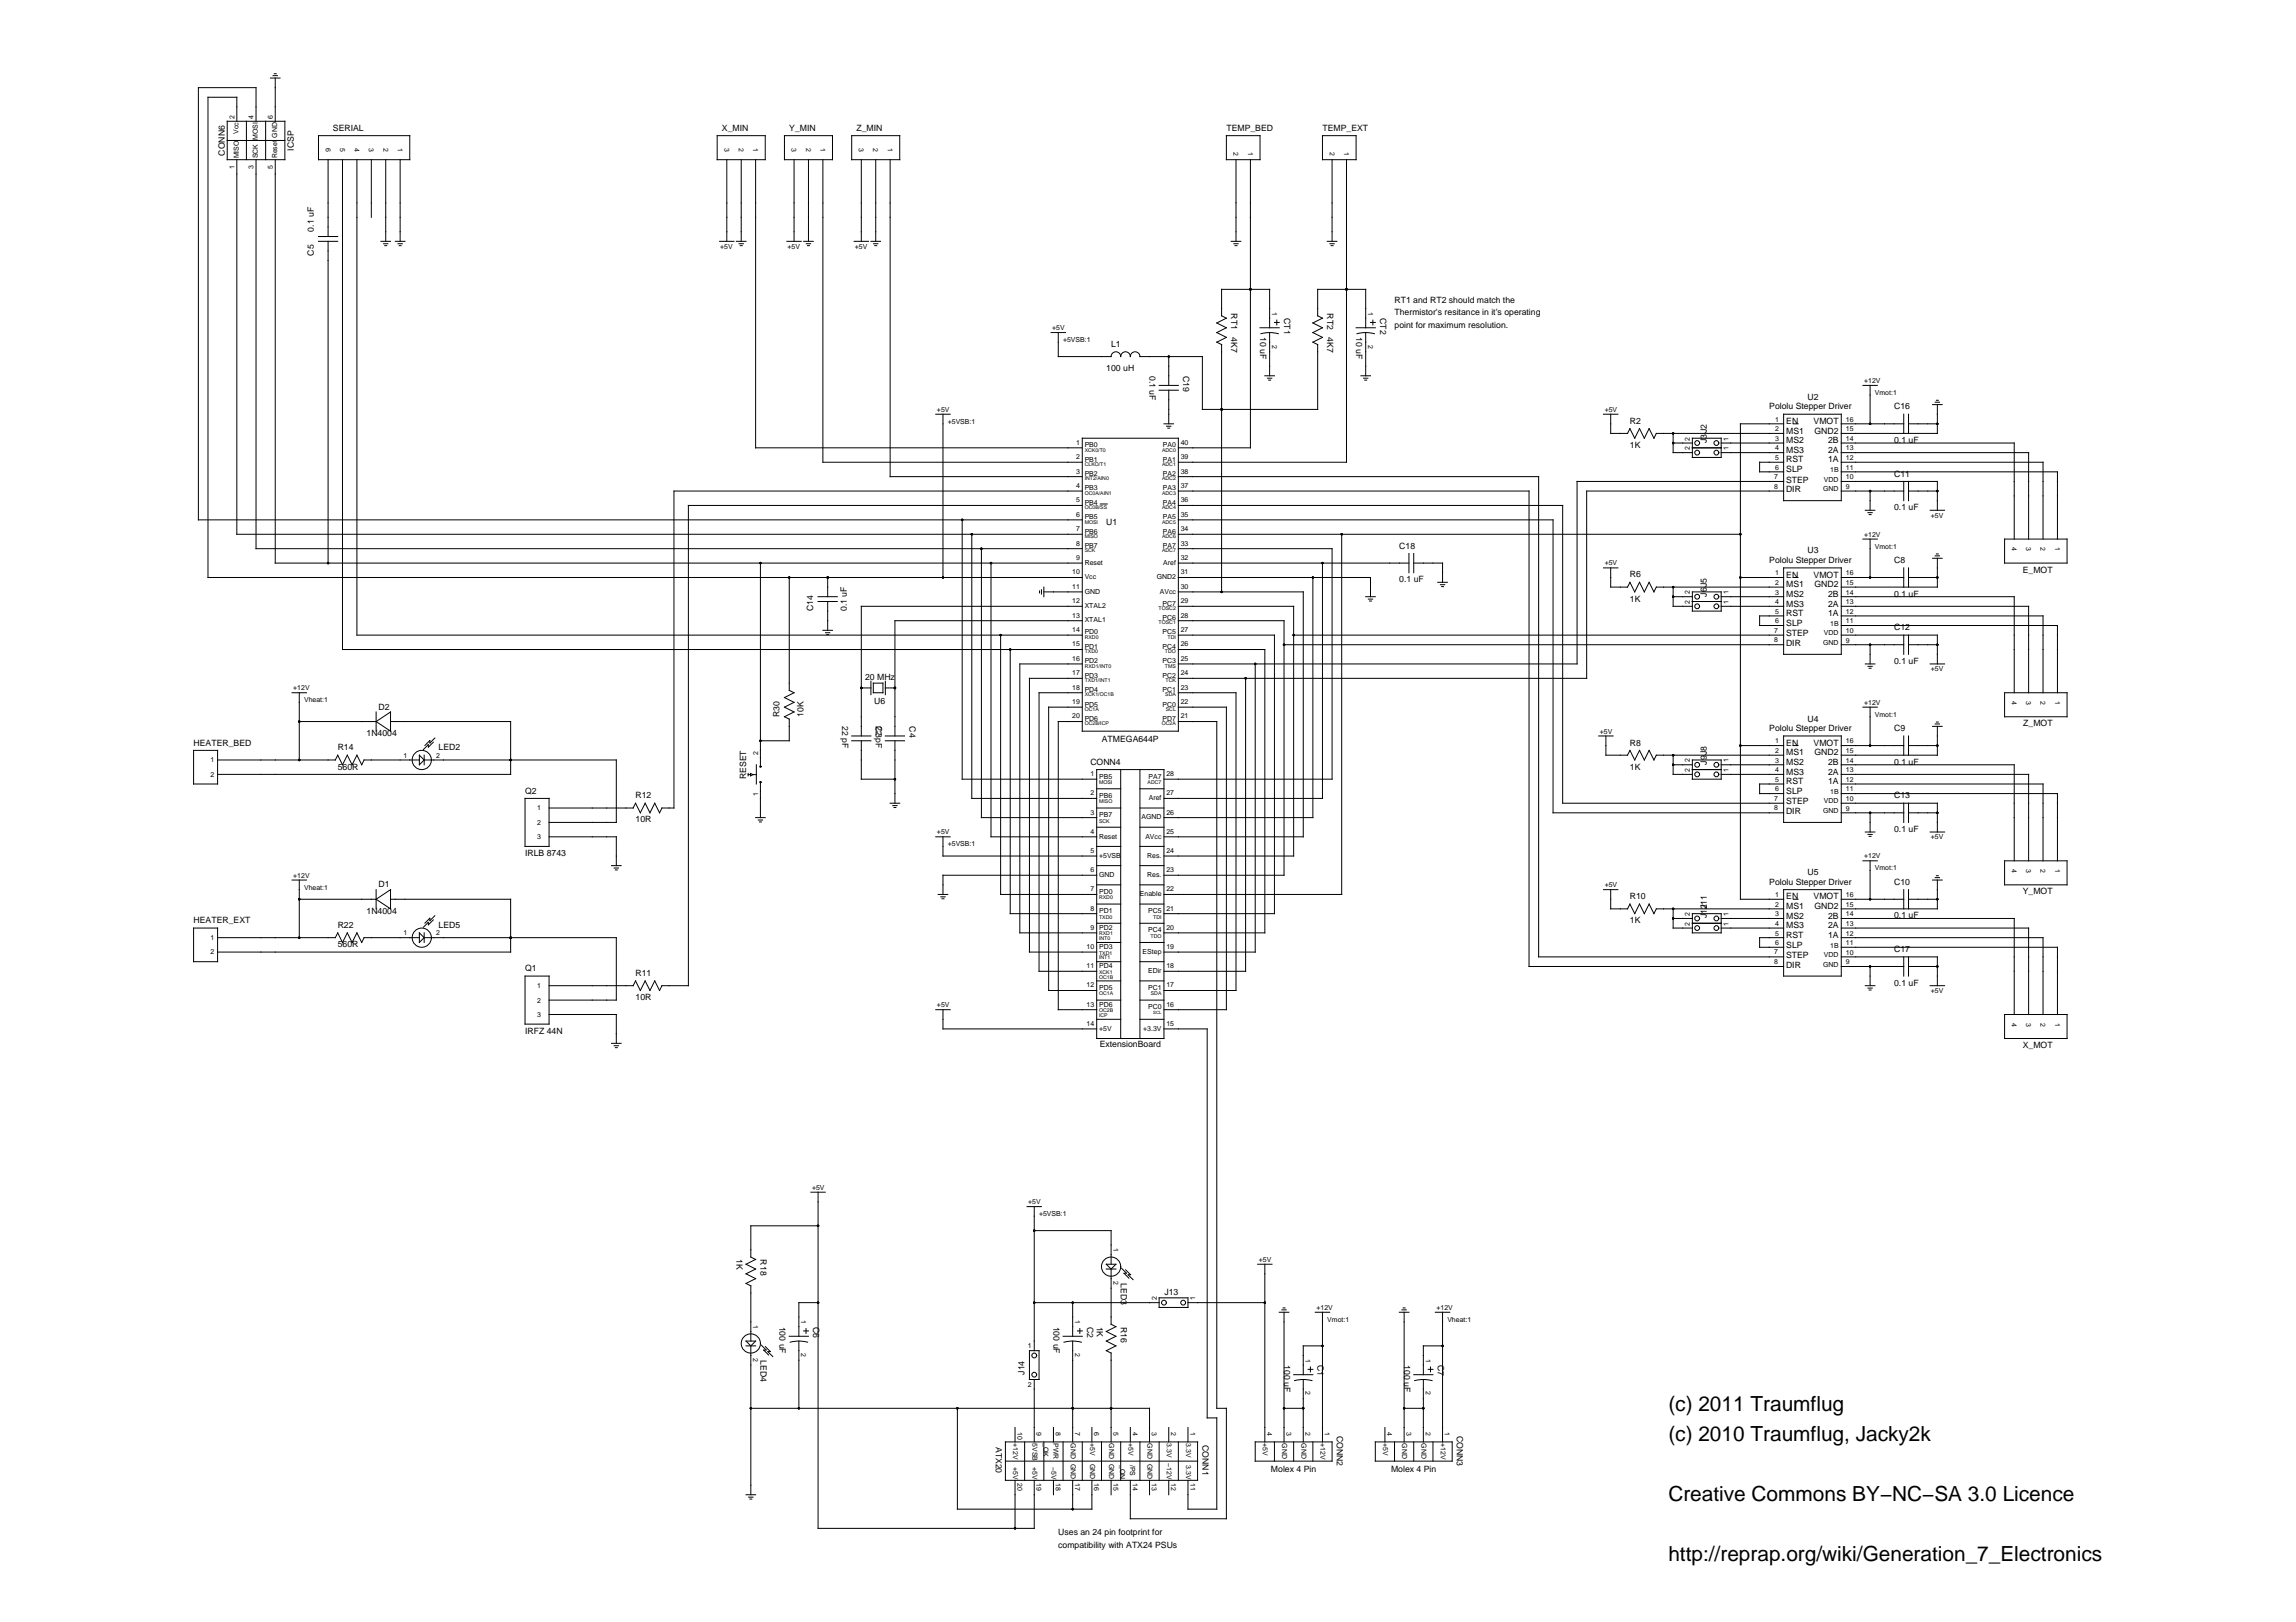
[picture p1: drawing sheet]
<svg xmlns="http://www.w3.org/2000/svg" width="297mm" height="210mm" viewBox="0 0 297 210" stroke-linecap="round" stroke-linejoin="round" font-family="sans-serif">
<defs><g id="words">
<g font-size="2.7">
<text x="215.8" y="182.6">(c) 2011 Traumflug</text>
<text x="215.8" y="186.4">(c) 2010 Traumflug, Jacky2k</text>
<text x="215.8" y="194.2">Creative Commons BY−NC−SA 3.0 Licence</text>
<text x="215.8" y="202">http://reprap.org/wiki/Generation_7_Electronics</text>
</g>
<g font-size="1.1">
<text x="43.1" y="16.9">SERIAL</text>
<text x="93.4" y="16.9">X_MIN</text>
<text x="102.1" y="16.9">Y_MIN</text>
<text x="110.8" y="16.9">Z_MIN</text>
<text x="158.7" y="16.9">TEMP_BED</text>
<text x="171.1" y="16.9">TEMP_EXT</text>
<text x="29.1" y="20.1" transform="rotate(-90 29.1 20.1)">CONN6</text>
<text x="38" y="19.5" transform="rotate(-90 38 19.5)">ICSP</text>
<text x="40.6" y="30" transform="rotate(-90 40.6 30)">0.1 uF</text>
<text x="40.6" y="33.1" transform="rotate(-90 40.6 33.1)">C5</text>
<text x="159.3" y="40.6" transform="rotate(90 159.3 40.6)">RT1</text>
<text x="166.1" y="41.2" transform="rotate(90 166.1 41.2)">CT1</text>
<text x="171.7" y="40.6" transform="rotate(90 171.7 40.6)">RT2</text>
<text x="178.5" y="41.2" transform="rotate(90 178.5 41.2)">CT2</text>
<text x="180.4" y="39.2">RT1 and RT2 should match the</text>
<text x="180.4" y="40.8">Thermistor’s resitance in it’s operating</text>
<text x="143.7" y="44.9">L1</text>
<text x="159.3" y="43.7" transform="rotate(90 159.3 43.7)">4K7</text>
<text x="163" y="43.7" transform="rotate(90 163 43.7)">10 uF</text>
<text x="171.7" y="43.7" transform="rotate(90 171.7 43.7)">4K7</text>
<text x="175.4" y="43.7" transform="rotate(90 175.4 43.7)">10 uF</text>
<text x="180.4" y="42.4">point for maximum resolution.</text>
<text x="143.1" y="48">100 uH</text>
<text x="148.7" y="48.6" transform="rotate(90 148.7 48.6)">0.1 uF</text>
<text x="153.1" y="48.6" transform="rotate(90 153.1 48.6)">C19</text>
<text x="228.9" y="53">Pololu Stepper Driver</text>
<text x="233.9" y="51.7">U2</text>
<text x="245" y="53">C16</text>
<text x="210.9" y="54.8">R2</text>
<text x="210.9" y="58">1K</text>
<text x="220.8" y="57.3" transform="rotate(-90 220.8 57.3)">J3</text>
<text x="220.8" y="56.1" transform="rotate(-90 220.8 56.1)">J2</text>
<text x="231.1" y="54.9">EN</text>
<text x="231.1" y="56.1">MS1</text>
<text x="231.1" y="57.4">MS2</text>
<text x="231.1" y="58.6">MS3</text>
<text x="231.1" y="59.8">RST</text>
<text x="234.6" y="54.9">VMOT</text>
<text x="234.8" y="56.1">GND2</text>
<text x="236.5" y="59.8">1A</text>
<text x="236.5" y="58.6">2A</text>
<text x="236.5" y="57.4">2B</text>
<text x="245" y="57.3">0.1 uF</text>
<text x="231.1" y="62.5">STEP</text>
<text x="231.1" y="63.7">DIR</text>
<text x="231.1" y="61.1">SLP</text>
<text x="245" y="61.7">C11</text>
<text x="143.1" y="67.9">U1</text>
<text x="181" y="71">C18</text>
<text x="233.9" y="71.6">U3</text>
<text x="245" y="66">0.1 uF</text>
<text x="181" y="75.4">0.1 uF</text>
<text x="210.9" y="74.7">R6</text>
<text x="210.9" y="77.8">1K</text>
<text x="220.8" y="77.2" transform="rotate(-90 220.8 77.2)">J6J5</text>
<text x="228.9" y="72.9">Pololu Stepper Driver</text>
<text x="231.1" y="74.8">EN</text>
<text x="231.1" y="76">MS1</text>
<text x="231.1" y="77.3">MS2</text>
<text x="234.6" y="74.8">VMOT</text>
<text x="234.8" y="76">GND2</text>
<text x="236.5" y="77.3">2B</text>
<text x="245" y="72.9">C8</text>
<text x="245" y="77.2">0.1 uF</text>
<text x="261.7" y="74.1">E_MOT</text>
<text x="105.2" y="79.1" transform="rotate(-90 105.2 79.1)">C14</text>
<text x="109.6" y="79.1" transform="rotate(-90 109.6 79.1)">0.1 uF</text>
<text x="231.1" y="82.3">STEP</text>
<text x="231.1" y="83.6">DIR</text>
<text x="231.1" y="78.5">MS3</text>
<text x="231.1" y="79.7">RST</text>
<text x="231.1" y="81">SLP</text>
<text x="236.5" y="79.7">1A</text>
<text x="236.5" y="78.5">2A</text>
<text x="245" y="81.6">C12</text>
<text x="111.9" y="88">20 MHz</text>
<text x="245" y="85.9">0.1 uF</text>
<text x="47.4" y="95.2">1N4004</text>
<text x="49" y="91.8">D2</text>
<text x="100.9" y="92.8" transform="rotate(-90 100.9 92.8)">R30</text>
<text x="104" y="92.8" transform="rotate(-90 104 92.8)">10K</text>
<text x="108.9" y="94" transform="rotate(90 108.9 94)">22 pF</text>
<text x="113.1" y="91.1">U6</text>
<text x="113.3" y="94" transform="rotate(90 113.3 94)">22 pF</text>
<text x="113.3" y="94" transform="rotate(90 113.3 94)">C3</text>
<text x="117.6" y="94" transform="rotate(90 117.6 94)">C4</text>
<text x="228.9" y="94.6">Pololu Stepper Driver</text>
<text x="233.9" y="93.4">U4</text>
<text x="245" y="94.6">C9</text>
<text x="261.8" y="94">Z_MOT</text>
<text x="25" y="96.5">HEATER_BED</text>
<text x="43.7" y="97.1">R14</text>
<text x="43.7" y="99.6">560R</text>
<text x="56.7" y="97.1">LED2</text>
<text x="96.5" y="100.8" transform="rotate(-90 96.5 100.8)">RESET</text>
<text x="141.1" y="99">CONN4</text>
<text x="142.6" y="96.1">ATMEGA644P</text>
<text x="210.9" y="96.5">R8</text>
<text x="210.9" y="99.6">1K</text>
<text x="220.8" y="99" transform="rotate(-90 220.8 99)">J9</text>
<text x="220.8" y="97.7" transform="rotate(-90 220.8 97.7)">J8</text>
<text x="231.1" y="96.5">EN</text>
<text x="231.1" y="97.8">MS1</text>
<text x="231.1" y="99">MS2</text>
<text x="231.1" y="100.2">MS3</text>
<text x="231.1" y="101.5">RST</text>
<text x="234.6" y="96.5">VMOT</text>
<text x="234.8" y="97.8">GND2</text>
<text x="236.5" y="101.5">1A</text>
<text x="236.5" y="100.2">2A</text>
<text x="236.5" y="99">2B</text>
<text x="245" y="99">0.1 uF</text>
<text x="67.9" y="102.7">Q2</text>
<text x="82.2" y="103.3">R12</text>
<text x="82.2" y="106.4">10R</text>
<text x="231.1" y="104.1">STEP</text>
<text x="231.1" y="105.3">DIR</text>
<text x="231.1" y="102.7">SLP</text>
<text x="245" y="103.3">C13</text>
<text x="245" y="107.7">0.1 uF</text>
<text x="67.9" y="110.8">IRLB 8743</text>
<text x="233.9" y="113.3">U5</text>
<text x="25" y="119.5">HEATER_EXT</text>
<text x="47.4" y="118.2">1N4004</text>
<text x="49" y="114.8">D1</text>
<text x="210.9" y="116.4">R10</text>
<text x="210.9" y="119.5">1K</text>
<text x="220.8" y="118.9" transform="rotate(-90 220.8 118.9)">J12</text>
<text x="220.8" y="117.6" transform="rotate(-90 220.8 117.6)">J11</text>
<text x="228.9" y="114.5">Pololu Stepper Driver</text>
<text x="231.1" y="116.4">EN</text>
<text x="231.1" y="117.6">MS1</text>
<text x="231.1" y="118.9">MS2</text>
<text x="234.6" y="116.4">VMOT</text>
<text x="234.8" y="117.6">GND2</text>
<text x="236.5" y="118.9">2B</text>
<text x="245" y="114.5">C10</text>
<text x="245" y="118.9">0.1 uF</text>
<text x="261.7" y="115.8">Y_MOT</text>
<text x="43.7" y="120.1">R22</text>
<text x="43.7" y="122.6">560R</text>
<text x="56.7" y="120.1">LED5</text>
<text x="67.9" y="125.7">Q1</text>
<text x="231.1" y="124">STEP</text>
<text x="231.1" y="125.2">DIR</text>
<text x="231.1" y="120.1">MS3</text>
<text x="231.1" y="121.4">RST</text>
<text x="231.1" y="122.6">SLP</text>
<text x="236.5" y="121.4">1A</text>
<text x="236.5" y="120.1">2A</text>
<text x="245" y="123.2">C17</text>
<text x="82.2" y="126.3">R11</text>
<text x="82.2" y="129.4">10R</text>
<text x="245" y="127.6">0.1 uF</text>
<text x="67.9" y="133.8">IRFZ 44N</text>
<text x="142.3" y="135.5">ExtensionBoard</text>
<text x="261.7" y="135.6">X_MOT</text>
<text x="95.3" y="163" transform="rotate(90 95.3 163)">1K</text>
<text x="98.4" y="163" transform="rotate(90 98.4 163)">R18</text>
<text x="145" y="166.1" transform="rotate(90 145 166.1)">LED3</text>
<text x="150.6" y="167.5">J13</text>
<text x="100.9" y="171.7" transform="rotate(90 100.9 171.7)">100 uF</text>
<text x="105.2" y="171.7" transform="rotate(90 105.2 171.7)">C6</text>
<text x="136.3" y="171.7" transform="rotate(90 136.3 171.7)">100 uF</text>
<text x="140.6" y="171.7" transform="rotate(90 140.6 171.7)">C2</text>
<text x="141.9" y="171.7" transform="rotate(90 141.9 171.7)">1K</text>
<text x="145" y="171.7" transform="rotate(90 145 171.7)">R16</text>
<text x="98.4" y="176" transform="rotate(90 98.4 176)">LED4</text>
<text x="132.6" y="177.9" transform="rotate(-90 132.6 177.9)">J14</text>
<text x="166.1" y="176.7" transform="rotate(90 166.1 176.7)">100 uF</text>
<text x="170.5" y="176.7" transform="rotate(90 170.5 176.7)">C1</text>
<text x="181.7" y="176.7" transform="rotate(90 181.7 176.7)">100 uF</text>
<text x="186" y="176.7" transform="rotate(90 186 176.7)">C7</text>
<text x="173" y="185.8" transform="rotate(90 173 185.8)">CONN2</text>
<text x="188.5" y="185.8" transform="rotate(90 188.5 185.8)">CONN3</text>
<text x="128.8" y="187.2" transform="rotate(90 128.8 187.2)">ATX20</text>
<text x="155.6" y="187" transform="rotate(90 155.6 187)">CONN1</text>
<text x="164.4" y="190.5">Molex 4 Pin</text>
<text x="180" y="190.5">Molex 4 Pin</text>
<text x="136.9" y="198.7">Uses an 24 pin footprint for</text>
<text x="136.9" y="200.3">compatibility with ATX24 PSUs</text>
</g>
<g font-size=".9">
<text x="30.3" y="15.4" transform="rotate(-90 30.3 15.4)">2</text>
<text x="30.9" y="17.3" transform="rotate(-90 30.9 17.3)">Vcc</text>
<text x="32.8" y="15.4" transform="rotate(-90 32.8 15.4)">4</text>
<text x="35.3" y="15.4" transform="rotate(-90 35.3 15.4)">6</text>
<text x="35.9" y="17.8" transform="rotate(-90 35.9 17.8)">GND</text>
<text x="30.3" y="21.9" transform="rotate(-90 30.3 21.9)">1</text>
<text x="30.9" y="20.5" transform="rotate(-90 30.9 20.5)">MISO</text>
<text x="32.8" y="21.9" transform="rotate(-90 32.8 21.9)">3</text>
<text x="33.4" y="20.5" transform="rotate(-90 33.4 20.5)">SCK</text>
<text x="33.4" y="18.1" transform="rotate(-90 33.4 18.1)">MOSI</text>
<text x="35.3" y="21.9" transform="rotate(-90 35.3 21.9)">5</text>
<text x="35.8" y="20.5" transform="rotate(-90 35.8 20.5)">Reset</text>
<text x="42.1" y="19.1" transform="rotate(90 42.1 19.1)">6</text>
<text x="44" y="19.1" transform="rotate(90 44 19.1)">5</text>
<text x="45.9" y="19.1" transform="rotate(90 45.9 19.1)">4</text>
<text x="47.7" y="19.1" transform="rotate(90 47.7 19.1)">3</text>
<text x="49.6" y="19.1" transform="rotate(90 49.6 19.1)">2</text>
<text x="51.5" y="19.1" transform="rotate(90 51.5 19.1)">1</text>
<text x="93.7" y="19.1" transform="rotate(90 93.7 19.1)">3</text>
<text x="95.6" y="19.1" transform="rotate(90 95.6 19.1)">2</text>
<text x="97.4" y="19.1" transform="rotate(90 97.4 19.1)">1</text>
<text x="102.4" y="19.1" transform="rotate(90 102.4 19.1)">3</text>
<text x="104.3" y="19.1" transform="rotate(90 104.3 19.1)">2</text>
<text x="106.1" y="19.1" transform="rotate(90 106.1 19.1)">1</text>
<text x="111.1" y="19.1" transform="rotate(90 111.1 19.1)">3</text>
<text x="113" y="19.1" transform="rotate(90 113 19.1)">2</text>
<text x="114.8" y="19.1" transform="rotate(90 114.8 19.1)">1</text>
<text x="159.6" y="19.7" transform="rotate(90 159.6 19.7)">2</text>
<text x="161.5" y="19.7" transform="rotate(90 161.5 19.7)">1</text>
<text x="172" y="19.7" transform="rotate(90 172 19.7)">2</text>
<text x="173.9" y="19.7" transform="rotate(90 173.9 19.7)">1</text>
<text x="93.2" y="32.2">+5V</text>
<text x="101.9" y="32.2">+5V</text>
<text x="110.6" y="32.2">+5V</text>
<text x="164.6" y="40.4" transform="rotate(90 164.6 40.4)">1</text>
<text x="177" y="40.4" transform="rotate(90 177 40.4)">1</text>
<text x="136.1" y="42.7">+5V</text>
<text x="137.5" y="44.3">+5VSB:1</text>
<text x="164.6" y="44.6" transform="rotate(90 164.6 44.6)">2</text>
<text x="177" y="44.6" transform="rotate(90 177 44.6)">2</text>
<text x="121.2" y="53.3">+5V</text>
<text x="207.6" y="53.3">+5V</text>
<text x="241.2" y="49.6">+12V</text>
<text x="242.6" y="51.1">Vmot:1</text>
<text x="122.6" y="54.8">+5VSB:1</text>
<text x="139.2" y="57.6">1</text>
<text x="139.2" y="59.4">2</text>
<text x="140.3" y="57.9">PB0</text>
<text x="140.3" y="59.7">PB1</text>
<text x="150.4" y="57.9">PA0</text>
<text x="150.4" y="59.7">PA1</text>
<text x="152.8" y="57.6">40</text>
<text x="152.8" y="59.4">39</text>
<text x="218.6" y="58.3" transform="rotate(-90 218.6 58.3)">2</text>
<text x="218.6" y="57" transform="rotate(-90 218.6 57)">2</text>
<text x="223.6" y="58.3" transform="rotate(-90 223.6 58.3)">1</text>
<text x="223.6" y="57" transform="rotate(-90 223.6 57)">1</text>
<text x="229.7" y="54.6">1</text>
<text x="229.7" y="55.8">2</text>
<text x="229.7" y="57.1">3</text>
<text x="229.7" y="58.3">4</text>
<text x="229.7" y="59.5">5</text>
<text x="238.8" y="55.8">15</text>
<text x="238.8" y="59.5">12</text>
<text x="238.8" y="58.3">13</text>
<text x="238.8" y="57.1">14</text>
<text x="238.8" y="54.6">16</text>
<text x="139.2" y="61.3">3</text>
<text x="139.2" y="63.1">4</text>
<text x="139.2" y="65">5</text>
<text x="140.3" y="61.6">PB2</text>
<text x="140.3" y="63.5">PB3</text>
<text x="140.3" y="65.3">PB4</text>
<text x="150.4" y="65.3">PA4</text>
<text x="150.4" y="63.5">PA3</text>
<text x="150.4" y="61.6">PA2</text>
<text x="152.8" y="65">36</text>
<text x="152.8" y="63.1">37</text>
<text x="152.8" y="61.3">38</text>
<text x="229.5" y="62">7</text>
<text x="229.5" y="63.2">8</text>
<text x="229.7" y="60.8">6</text>
<text x="235.9" y="63.6">GND</text>
<text x="236" y="62.3">VDD</text>
<text x="236.8" y="61.1">1B</text>
<text x="238.8" y="63.3">9</text>
<text x="238.8" y="60.8">11</text>
<text x="238.8" y="62">10</text>
<text x="139.2" y="68.7">7</text>
<text x="139.2" y="66.9">6</text>
<text x="139.2" y="70.6">8</text>
<text x="140.3" y="69.1">PB6</text>
<text x="140.3" y="67.2">PB5</text>
<text x="140.3" y="70.9">PB7</text>
<text x="150.4" y="70.9">PA7</text>
<text x="150.4" y="69.1">PA6</text>
<text x="150.4" y="67.2">PA5</text>
<text x="152.8" y="70.6">33</text>
<text x="152.8" y="68.7">34</text>
<text x="152.8" y="66.9">35</text>
<text x="241.2" y="69.5">+12V</text>
<text x="242.6" y="71">Vmot:1</text>
<text x="249.8" y="67">+5V</text>
<text x="260.3" y="70.8" transform="rotate(90 260.3 70.8)">4</text>
<text x="262.1" y="70.8" transform="rotate(90 262.1 70.8)">3</text>
<text x="264" y="70.8" transform="rotate(90 264 70.8)">2</text>
<text x="265.9" y="70.8" transform="rotate(90 265.9 70.8)">1</text>
<text x="138.7" y="74.3">10</text>
<text x="138.7" y="76.2">11</text>
<text x="139.2" y="72.5">9</text>
<text x="140.3" y="73.1">Reset</text>
<text x="140.3" y="75">Vcc</text>
<text x="140.3" y="76.8">GND</text>
<text x="149.6" y="75">GND2</text>
<text x="150" y="76.8">AVcc</text>
<text x="150.5" y="73.1">Aref</text>
<text x="152.8" y="76.2">30</text>
<text x="152.8" y="74.3">31</text>
<text x="152.8" y="72.5">32</text>
<text x="207.6" y="73.2">+5V</text>
<text x="218.6" y="76.9" transform="rotate(-90 218.6 76.9)">2</text>
<text x="223.6" y="76.9" transform="rotate(-90 223.6 76.9)">1</text>
<text x="229.7" y="74.5">1</text>
<text x="229.7" y="75.7">2</text>
<text x="229.7" y="76.9">3</text>
<text x="238.8" y="75.7">15</text>
<text x="238.8" y="76.9">14</text>
<text x="238.8" y="74.5">16</text>
<text x="138.7" y="78.1">12</text>
<text x="138.7" y="79.9">13</text>
<text x="138.7" y="81.8">14</text>
<text x="138.7" y="83.7">15</text>
<text x="140.3" y="78.7">XTAL2</text>
<text x="140.3" y="80.6">XTAL1</text>
<text x="140.3" y="82.1">PD0</text>
<text x="140.3" y="84">PD1</text>
<text x="150.4" y="78.4">PC7</text>
<text x="150.4" y="84">PC4</text>
<text x="150.4" y="82.1">PC5</text>
<text x="150.4" y="80.2">PC6</text>
<text x="152.8" y="78.1">29</text>
<text x="152.8" y="83.7">26</text>
<text x="152.8" y="81.8">27</text>
<text x="152.8" y="79.9">28</text>
<text x="218.6" y="78.2" transform="rotate(-90 218.6 78.2)">2</text>
<text x="223.6" y="78.2" transform="rotate(-90 223.6 78.2)">1</text>
<text x="229.5" y="81.9">7</text>
<text x="229.5" y="83.1">8</text>
<text x="229.7" y="78.2">4</text>
<text x="229.7" y="79.4">5</text>
<text x="229.7" y="80.7">6</text>
<text x="235.9" y="83.5">GND</text>
<text x="236" y="82.2">VDD</text>
<text x="236.8" y="81">1B</text>
<text x="238.8" y="83.2">9</text>
<text x="238.8" y="80.7">11</text>
<text x="238.8" y="79.4">12</text>
<text x="238.8" y="78.2">13</text>
<text x="238.8" y="81.9">10</text>
<text x="37.9" y="89.3">+12V</text>
<text x="138.7" y="89.2">18</text>
<text x="138.7" y="85.5">16</text>
<text x="138.7" y="87.4">17</text>
<text x="140.3" y="89.6">PD4</text>
<text x="140.3" y="85.8">PD2</text>
<text x="140.3" y="87.7">PD3</text>
<text x="150.4" y="89.6">PC1</text>
<text x="150.4" y="85.8">PC3</text>
<text x="150.4" y="87.7">PC2</text>
<text x="152.8" y="89.2">23</text>
<text x="152.8" y="85.5">25</text>
<text x="152.8" y="87.4">24</text>
<text x="249.8" y="86.9">+5V</text>
<text x="39.3" y="90.9">Vheat:1</text>
<text x="138.7" y="91.1">19</text>
<text x="138.7" y="93">20</text>
<text x="140.3" y="91.4">PD5</text>
<text x="140.3" y="93.3">PD6</text>
<text x="150.4" y="93.3">PD7</text>
<text x="150.4" y="91.4">PC0</text>
<text x="152.8" y="93">21</text>
<text x="152.8" y="91.1">22</text>
<text x="207" y="94.9">+5V</text>
<text x="241.2" y="91.2">+12V</text>
<text x="242.6" y="92.8">Vmot:1</text>
<text x="260.3" y="90.7" transform="rotate(90 260.3 90.7)">4</text>
<text x="262.1" y="90.7" transform="rotate(90 262.1 90.7)">3</text>
<text x="264" y="90.7" transform="rotate(90 264 90.7)">2</text>
<text x="265.9" y="90.7" transform="rotate(90 265.9 90.7)">1</text>
<text x="27.2" y="100.5">2</text>
<text x="27.2" y="98.7">1</text>
<text x="52.2" y="98">1</text>
<text x="56.4" y="98">2</text>
<text x="98.1" y="97.7" transform="rotate(-90 98.1 97.7)">2</text>
<text x="141.1" y="100.4">1</text>
<text x="142.2" y="100.8">PB5</text>
<text x="148.6" y="100.8">PA7</text>
<text x="150.9" y="100.4">28</text>
<text x="218.6" y="99.9" transform="rotate(-90 218.6 99.9)">2</text>
<text x="218.6" y="98.7" transform="rotate(-90 218.6 98.7)">2</text>
<text x="223.6" y="99.9" transform="rotate(-90 223.6 99.9)">1</text>
<text x="223.6" y="98.7" transform="rotate(-90 223.6 98.7)">1</text>
<text x="229.7" y="96.2">1</text>
<text x="229.7" y="97.4">2</text>
<text x="229.7" y="98.7">3</text>
<text x="229.7" y="99.9">4</text>
<text x="229.7" y="101.2">5</text>
<text x="238.8" y="97.4">15</text>
<text x="238.8" y="101.2">12</text>
<text x="238.8" y="99.9">13</text>
<text x="238.8" y="98.7">14</text>
<text x="238.8" y="96.2">16</text>
<text x="69.5" y="106.7">2</text>
<text x="69.5" y="104.9">1</text>
<text x="98.1" y="103" transform="rotate(-90 98.1 103)">1</text>
<text x="121.2" y="108">+5V</text>
<text x="141.1" y="102.9">2</text>
<text x="141.1" y="105.4">3</text>
<text x="141.1" y="107.9">4</text>
<text x="142.2" y="103.2">PB6</text>
<text x="142.2" y="105.7">PB7</text>
<text x="147.7" y="106">AGND</text>
<text x="148.6" y="103.5">Aref</text>
<text x="150.9" y="107.9">25</text>
<text x="150.9" y="102.9">27</text>
<text x="150.9" y="105.4">26</text>
<text x="229.5" y="103.6">7</text>
<text x="229.5" y="104.9">8</text>
<text x="229.7" y="102.4">6</text>
<text x="235.9" y="105.2">GND</text>
<text x="236" y="104">VDD</text>
<text x="236.8" y="102.7">1B</text>
<text x="238.8" y="104.9">9</text>
<text x="238.8" y="102.4">11</text>
<text x="238.8" y="103.7">10</text>
<text x="37.9" y="113.6">+12V</text>
<text x="69.5" y="108.6">3</text>
<text x="122.6" y="109.5">+5VSB:1</text>
<text x="141.1" y="110.4">5</text>
<text x="141.1" y="112.9">6</text>
<text x="142.2" y="108.5">Reset</text>
<text x="142.2" y="111">+5VSB</text>
<text x="142.2" y="113.5">GND</text>
<text x="148.2" y="108.5">AVcc</text>
<text x="148.4" y="113.5">Res.</text>
<text x="148.4" y="111">Res.</text>
<text x="150.9" y="112.9">23</text>
<text x="150.9" y="110.4">24</text>
<text x="241.2" y="111.1">+12V</text>
<text x="242.6" y="112.6">Vmot:1</text>
<text x="249.8" y="108.6">+5V</text>
<text x="260.3" y="112.5" transform="rotate(90 260.3 112.5)">4</text>
<text x="262.1" y="112.5" transform="rotate(90 262.1 112.5)">3</text>
<text x="264" y="112.5" transform="rotate(90 264 112.5)">2</text>
<text x="265.9" y="112.5" transform="rotate(90 265.9 112.5)">1</text>
<text x="39.3" y="115.1">Vheat:1</text>
<text x="141.1" y="115.3">7</text>
<text x="141.1" y="117.8">8</text>
<text x="142.2" y="115.7">PD0</text>
<text x="142.2" y="118.2">PD1</text>
<text x="147.5" y="116">Enable</text>
<text x="148.5" y="118.2">PC5</text>
<text x="150.9" y="117.8">21</text>
<text x="150.9" y="115.3">22</text>
<text x="207.6" y="114.8">+5V</text>
<text x="218.6" y="119.8" transform="rotate(-90 218.6 119.8)">2</text>
<text x="218.6" y="118.5" transform="rotate(-90 218.6 118.5)">2</text>
<text x="223.6" y="119.8" transform="rotate(-90 223.6 119.8)">1</text>
<text x="223.6" y="118.5" transform="rotate(-90 223.6 118.5)">1</text>
<text x="229.7" y="116.1">1</text>
<text x="229.7" y="117.3">2</text>
<text x="229.7" y="118.6">3</text>
<text x="229.7" y="119.8">4</text>
<text x="238.8" y="117.3">15</text>
<text x="238.8" y="119.8">13</text>
<text x="238.8" y="118.6">14</text>
<text x="238.8" y="116.1">16</text>
<text x="27.2" y="123.5">2</text>
<text x="27.2" y="121.7">1</text>
<text x="52.2" y="121">1</text>
<text x="56.4" y="121">2</text>
<text x="140.6" y="122.8">10</text>
<text x="140.6" y="125.3">11</text>
<text x="141.1" y="120.3">9</text>
<text x="142.2" y="120.3">PD2</text>
<text x="142.2" y="122.8">PD3</text>
<text x="142.2" y="125.3">PD4</text>
<text x="147.8" y="123.4">EStep</text>
<text x="148.5" y="120.6">PC4</text>
<text x="148.5" y="125.9">EDir</text>
<text x="150.9" y="125.3">18</text>
<text x="150.9" y="120.3">20</text>
<text x="150.9" y="122.8">19</text>
<text x="229.5" y="123.5">7</text>
<text x="229.5" y="124.8">8</text>
<text x="229.7" y="121.1">5</text>
<text x="229.7" y="122.3">6</text>
<text x="235.9" y="125.1">GND</text>
<text x="236" y="123.9">VDD</text>
<text x="236.8" y="122.6">1B</text>
<text x="238.8" y="124.8">9</text>
<text x="238.8" y="122.3">11</text>
<text x="238.8" y="121.1">12</text>
<text x="238.8" y="123.6">10</text>
<text x="69.5" y="129.7">2</text>
<text x="69.5" y="127.9">1</text>
<text x="69.5" y="131.6">3</text>
<text x="121.2" y="130.4">+5V</text>
<text x="140.6" y="127.8">12</text>
<text x="140.6" y="130.3">13</text>
<text x="142.2" y="128.1">PD5</text>
<text x="142.2" y="130.3">PD6</text>
<text x="148.5" y="130.6">PC0</text>
<text x="148.5" y="128.1">PC1</text>
<text x="150.9" y="130.3">16</text>
<text x="150.9" y="127.8">17</text>
<text x="249.8" y="128.5">+5V</text>
<text x="140.6" y="132.8">14</text>
<text x="142.2" y="133.4">+5V</text>
<text x="147.9" y="133.4">+3.3V</text>
<text x="150.9" y="132.8">15</text>
<text x="260.3" y="132.3" transform="rotate(90 260.3 132.3)">4</text>
<text x="262.1" y="132.3" transform="rotate(90 262.1 132.3)">3</text>
<text x="264" y="132.3" transform="rotate(90 264 132.3)">2</text>
<text x="265.9" y="132.3" transform="rotate(90 265.9 132.3)">1</text>
<text x="105.1" y="154">+5V</text>
<text x="133" y="155.8">+5V</text>
<text x="134.4" y="157.4">+5VSB:1</text>
<text x="144.1" y="161.6" transform="rotate(90 144.1 161.6)">1</text>
<text x="144.1" y="165.8" transform="rotate(90 144.1 165.8)">2</text>
<text x="162.9" y="163.3">+5V</text>
<text x="97.4" y="171.5" transform="rotate(90 97.4 171.5)">1</text>
<text x="103.7" y="170.9" transform="rotate(90 103.7 170.9)">1</text>
<text x="139.1" y="170.9" transform="rotate(90 139.1 170.9)">1</text>
<text x="149.7" y="168.3" transform="rotate(-90 149.7 168.3)">2</text>
<text x="154.6" y="168.3" transform="rotate(-90 154.6 168.3)">1</text>
<text x="170.3" y="169.5">+12V</text>
<text x="171.7" y="171.1">Vmot:1</text>
<text x="185.9" y="169.5">+12V</text>
<text x="187.2" y="171.1">Vheat:1</text>
<text x="97.4" y="175.7" transform="rotate(90 97.4 175.7)">2</text>
<text x="103.7" y="175.1" transform="rotate(90 103.7 175.1)">2</text>
<text x="133" y="179.4">2</text>
<text x="133" y="174.5">1</text>
<text x="139.1" y="175.1" transform="rotate(90 139.1 175.1)">2</text>
<text x="168.9" y="175.8" transform="rotate(90 168.9 175.8)">1</text>
<text x="184.5" y="175.8" transform="rotate(90 184.5 175.8)">1</text>
<text x="131.6" y="185.4" transform="rotate(90 131.6 185.4)">10</text>
<text x="134.1" y="185.4" transform="rotate(90 134.1 185.4)">9</text>
<text x="136.6" y="185.4" transform="rotate(90 136.6 185.4)">8</text>
<text x="139.1" y="185.4" transform="rotate(90 139.1 185.4)">7</text>
<text x="141.6" y="185.4" transform="rotate(90 141.6 185.4)">6</text>
<text x="144.1" y="185.4" transform="rotate(90 144.1 185.4)">5</text>
<text x="146.5" y="185.4" transform="rotate(90 146.5 185.4)">4</text>
<text x="149" y="185.4" transform="rotate(90 149 185.4)">3</text>
<text x="151.5" y="185.4" transform="rotate(90 151.5 185.4)">2</text>
<text x="154" y="185.4" transform="rotate(90 154 185.4)">1</text>
<text x="163.9" y="185.4" transform="rotate(90 163.9 185.4)">4</text>
<text x="166.4" y="185.4" transform="rotate(90 166.4 185.4)">3</text>
<text x="168.9" y="180.1" transform="rotate(90 168.9 180.1)">2</text>
<text x="168.9" y="185.4" transform="rotate(90 168.9 185.4)">2</text>
<text x="171.4" y="185.4" transform="rotate(90 171.4 185.4)">1</text>
<text x="179.5" y="185.4" transform="rotate(90 179.5 185.4)">4</text>
<text x="182" y="185.4" transform="rotate(90 182 185.4)">3</text>
<text x="184.5" y="180.1" transform="rotate(90 184.5 180.1)">2</text>
<text x="184.5" y="185.4" transform="rotate(90 184.5 185.4)">2</text>
<text x="186.9" y="185.4" transform="rotate(90 186.9 185.4)">1</text>
<text x="131.1" y="186.8" transform="rotate(90 131.1 186.8)">+12V</text>
<text x="131.1" y="189.8" transform="rotate(90 131.1 189.8)">+5V</text>
<text x="131.6" y="191.9" transform="rotate(90 131.6 191.9)">20</text>
<text x="133.6" y="186.8" transform="rotate(90 133.6 186.8)">5VSB</text>
<text x="133.6" y="189.8" transform="rotate(90 133.6 189.8)">+5V</text>
<text x="134.1" y="191.9" transform="rotate(90 134.1 191.9)">19</text>
<text x="135" y="186.8" transform="rotate(90 135 186.8)">_OK</text>
<text x="136" y="189.8" transform="rotate(90 136 189.8)">−5V</text>
<text x="136.3" y="186.8" transform="rotate(90 136.3 186.8)">PWR</text>
<text x="136.6" y="191.9" transform="rotate(90 136.6 191.9)">18</text>
<text x="138.5" y="186.8" transform="rotate(90 138.5 186.8)">GND</text>
<text x="138.5" y="189.4" transform="rotate(90 138.5 189.4)">GND</text>
<text x="139.1" y="191.9" transform="rotate(90 139.1 191.9)">17</text>
<text x="141" y="189.4" transform="rotate(90 141 189.4)">GND</text>
<text x="141" y="186.8" transform="rotate(90 141 186.8)">+5V</text>
<text x="141.6" y="191.9" transform="rotate(90 141.6 191.9)">16</text>
<text x="143.5" y="186.8" transform="rotate(90 143.5 186.8)">GND</text>
<text x="143.5" y="189.4" transform="rotate(90 143.5 189.4)">GND</text>
<text x="144.1" y="191.9" transform="rotate(90 144.1 191.9)">15</text>
<text x="144.9" y="189.6" transform="rotate(90 144.9 189.6)">_ON</text>
<text x="146" y="186.8" transform="rotate(90 146 186.8)">+5V</text>
<text x="146.2" y="189.6" transform="rotate(90 146.2 189.6)">/PS</text>
<text x="146.5" y="191.9" transform="rotate(90 146.5 191.9)">14</text>
<text x="148.5" y="186.8" transform="rotate(90 148.5 186.8)">GND</text>
<text x="148.5" y="189.4" transform="rotate(90 148.5 189.4)">GND</text>
<text x="149" y="191.9" transform="rotate(90 149 191.9)">13</text>
<text x="151" y="186.8" transform="rotate(90 151 186.8)">3.3V</text>
<text x="151" y="189.3" transform="rotate(90 151 189.3)">−12V</text>
<text x="151.5" y="191.9" transform="rotate(90 151.5 191.9)">12</text>
<text x="153.5" y="186.8" transform="rotate(90 153.5 186.8)">3.3V</text>
<text x="153.5" y="189.6" transform="rotate(90 153.5 189.6)">3.3V</text>
<text x="154" y="191.9" transform="rotate(90 154 191.9)">11</text>
<text x="163.4" y="186.8" transform="rotate(90 163.4 186.8)">+5V</text>
<text x="165.9" y="186.8" transform="rotate(90 165.9 186.8)">GND</text>
<text x="168.4" y="186.8" transform="rotate(90 168.4 186.8)">GND</text>
<text x="170.9" y="186.8" transform="rotate(90 170.9 186.8)">+12V</text>
<text x="178.9" y="186.8" transform="rotate(90 178.9 186.8)">+5V</text>
<text x="181.4" y="186.8" transform="rotate(90 181.4 186.8)">GND</text>
<text x="183.9" y="186.8" transform="rotate(90 183.9 186.8)">GND</text>
<text x="186.4" y="186.8" transform="rotate(90 186.4 186.8)">+12V</text>
</g>
<g font-size=".7">
<text x="140.3" y="58.4">XCK0/T0</text>
<text x="150.3" y="58.4">ADC0</text>
<text x="140.3" y="60.3">CLKO/T1</text>
<text x="140.3" y="62.2">INT2/AIN0</text>
<text x="140.3" y="64">OC0A/AIN1</text>
<text x="140.3" y="65.9">OC0B/SS</text>
<text x="150.3" y="65.9">ADC4</text>
<text x="150.3" y="64">ADC3</text>
<text x="150.3" y="62.2">ADC2</text>
<text x="150.3" y="60.3">ADC1</text>
<text x="140.3" y="69.6">MISO</text>
<text x="140.3" y="67.8">MOSI</text>
<text x="140.3" y="71.5">SCK</text>
<text x="150.3" y="71.5">ADC7</text>
<text x="150.3" y="69.6">ADC6</text>
<text x="150.3" y="67.8">ADC5</text>
<text x="140.3" y="82.7">RXD0</text>
<text x="149.9" y="78.9">TOSC2</text>
<text x="149.9" y="80.8">TOSC1</text>
<text x="151.1" y="82.7">TDI</text>
<text x="140.3" y="84.5">TXD0</text>
<text x="140.3" y="86.4">RXD1/INT0</text>
<text x="140.3" y="88.3">TXD1/INT1</text>
<text x="150.7" y="84.5">TDO</text>
<text x="150.7" y="86.4">TMS</text>
<text x="150.8" y="88.3">TCK</text>
<text x="140.3" y="90.1">XCK1/OC1B</text>
<text x="140.3" y="92">OC1A</text>
<text x="140.3" y="93.9">OC2B/ICP</text>
<text x="150.3" y="93.9">OC2A</text>
<text x="150.8" y="90.1">SDA</text>
<text x="150.8" y="92">SCL</text>
<text x="142.2" y="101.5">MOSI</text>
<text x="148.5" y="101.5">ADC7</text>
<text x="142.2" y="104">MISO</text>
<text x="142.2" y="106.4">SCK</text>
<text x="142.2" y="116.4">RXD0</text>
<text x="142.2" y="118.9">TXD0</text>
<text x="149.2" y="118.9">TDI</text>
<text x="142.2" y="121">RXD1</text>
<text x="142.2" y="121.7">INT0</text>
<text x="142.2" y="123.5">TXD1</text>
<text x="142.2" y="124.2">INT1</text>
<text x="148.9" y="121.4">TDO</text>
<text x="142.2" y="126">XCK1</text>
<text x="142.2" y="126.6">OC1B</text>
<text x="142.2" y="128.8">OC1A</text>
<text x="142.2" y="131">OC2B</text>
<text x="142.2" y="131.6">ICP</text>
<text x="148.9" y="128.8">SDA</text>
</g>
<text font-size=".6" x="149.2" y="131.3">SCL</text>
</g></defs>
<g fill="none" stroke="#000" stroke-width=".13">
<path d="M29.4 15.7h7.5v5h-7.5zM29.4 18.2h7.5M30.6 15.7v-3.1h-3.7v62.1h113.1M31.9 15.7v5M33.1 15.7v-4.4h-7.4v56h114.3M34.4 15.7v5M35 10.1h1.2M35.3 9.8h.6M35.5 9.5h.2M35.6 10.1v5.6M41.2 17.6h11.8v3.1h-11.8zM92.8 17.6h6.2v3.1h-6.2z"/>
<path d="M101.5 17.6h6.2v3.1h-6.2zM110.2 17.6h6.2v3.1h-6.2zM158.7 17.6h4.3v3.1h-4.3zM171.1 17.6h4.3v3.1h-4.3zM30.6 20.7v48.4h109.4M33.1 20.7v50.3h106.9M35.6 20.7v52.2h104.4M41.2 31.2h2.5M41.2 30.6h2.5M42.4 20.7v9.9M42.4 31.2v41.7M44.3 20.7v63.4h95.7"/>
<path d="M46.2 20.7v61.5h93.8M48 20.7v7.4M49.3 31.2h1.2M49.6 31.5h.6M49.8 31.8h.2M49.9 20.7v10.5M51.1 31.2h1.3M51.5 31.5h.5M51.6 31.8h.3M51.8 20.7v10.5M93.1 31.2h1.9M94 20.7v10.5"/>
<path d="M95.3 31.2h1.2M95.6 31.5h.6M95.8 31.8h.2M95.9 20.7v10.5M97.8 20.7v37.3h42.2M101.8 31.2h1.9M102.7 20.7v10.5M104 31.2h1.2M104.3 31.5h.6M104.5 31.8h.2M104.6 20.7v10.5M106.5 20.7v39.1h33.5"/>
<path d="M110.5 31.2h1.9M111.4 20.7v10.5M112.7 31.2h1.2M113 31.5h.6M113.2 31.8h.2M113.3 20.7v10.5M115.2 20.7v41h24.8M159.3 31.2h1.2M159.6 31.5h.6M159.8 31.8h.2M159.9 20.7v10.5M161.8 20.7v37.3h-9.4"/>
<path d="M171.7 31.2h1.3M172.1 31.5h.5M172.2 31.8h.3M172.3 20.7v10.5M174.2 20.7v39.1h-21.8M121.1 53.6h1.8M122 53.6v21.1M136 43h1.8M140 56.7h12.4v37.9h-12.4zM150 49.9h2.4M150 50.5h2.4M150.6 54.8h1.2"/>
<path d="M150.9 55.2h.6M151.1 55.4h.2M151.2 46.1v3.8M151.2 50.5v4.3M158 40.9l.7 .3-1.3 .6 1.3 .6-1.3 .6 1.3 .7-1.3 .6 .6 .3v32M158 40.9v-3.5h6.3v5M163 42.4h2.5M163.1 43.2a4.3 4.3 0 0 1 2.3 0M163.6 48.6h1.3M164 48.9h.5M164.1 49.2h.3M164.3 43v5.6"/>
<path d="M164.9 41.7h.6M165.2 41.4v.6M170.5 40.9l.6 .3-1.3 .6 1.3 .6-1.3 .6 1.3 .7-1.3 .6 .7 .3v8.4h-14.9v-6.9h-8.1a.62 .62 0 0 0-.6-.6 .62 .62 0 0 0-.7 .6 .62 .62 0 0 0-.6-.6 .62 .62 0 0 0-.6 .6 .62 .62 0 0 0-.6-.6 .62 .62 0 0 0-.7 .6h-6.8v-3.1M170.5 40.9v-3.5h6.2v5M175.4 42.4h2.5M175.6 43.2a4.3 4.3 0 0 1 2.2 0M176.1 48.6h1.2M176.4 48.9h.6M176.6 49.2h.2M176.7 43v5.6M177.3 41.7h.6M177.6 41.4v.6"/>
<path d="M207.4 53.6h1.9M208.4 53.6v2.5h2.2l.3-.6 .6 1.2 .6-1.2 .6 1.2 .7-1.2 .6 1.2 .3-.6h16.5M216.5 57.3h2.4M216.5 56.1v2.5h2.4M218.9 58h3.8M218.9 56.7h3.8v2.5h-3.8zM222.7 57.3h8.1M222.7 58.6h8.1M230.8 59.8h-3.2v1.3h3.2M230.8 54.8h-5.6v61.6h5.6M230.8 53.6h7.4v11.2h-7.4zM232 54.8h.6"/>
<path d="M238.2 59.8h26.1v10M238.2 54.8h8.1M238.2 57.3h22.4v12.5M238.2 58.6h24.2v11.2M241 49.9h1.9M241.9 49.9v4.9M246.3 53.6v2.5M246.9 54.8h3.7M246.9 53.6v2.5M250 52.4h1.3M250.4 52h.5M250.5 51.8h.3"/>
<path d="M250.6 52.4v3.7h-12.4M98.4 72.9v26.2M102.1 74.7v14.6l.6 .3-1.2 .7 1.2 .6-1.2 .6 1.2 .6-1.2 .7 .6 .3v2.8h-3.7M105.8 77.2h2.5M105.8 77.8h2.5M107.1 74.7v2.5M107.1 77.8v3.8M124.5 67.3v33.5h17.4M125.7 69.1v34.2h16.2M127 71v34.8h14.9M128.2 72.9v35.4h13.7M134.5 76.5v.2"/>
<path d="M134.7 76.3v.6M135 76.6h5M135 76v1.2M140 63.5h-52.8v41.1h-1.6l-.3 .6-.6-1.3-.6 1.3-.6-1.3-.7 1.3-.6-1.3-.3 .7h-10.9M140 65.4h-50.9v62.2h-3.5l-.3 .6-.6-1.3-.6 1.3-.6-1.3-.7 1.3-.6-1.3-.3 .7h-10.9M140 78.5h-28.6v16.7M142.3 65.2h.9M152.4 69.1h72.8M152.4 61.7h46.7v62.1h31.7M152.4 63.5h45.4v61.6h33M152.4 65.4h49.8v38.5h28.6M152.4 67.3h48.5v37.9h29.9"/>
<path d="M152.4 71h19.9v29.8h-21.7M152.4 72.9h29.9M152.4 74.7h24.9v2.5M152.4 76.6h16.2v31.7h-18M152.4 78.5h15v32.3h-16.8M169.8 74.7v31.1h-19.2M171.1 72.9v30.4h-20.5M173.6 69.1v46.7h-23M176.7 77.2h1.2M177 77.5h.6M177.2 77.8h.2M182.3 71.6v2.5"/>
<path d="M182.9 72.9h3.7v2.5M182.9 71.6v2.5M186 75.4h1.2M186.3 75.7h.6M186.5 75.9h.3M207.4 73.5h1.9M208.4 73.5v2.5h2.2l.3-.6 .6 1.2 .6-1.2 .6 1.2 .7-1.2 .6 1.2 .3-.6h16.5M216.5 76v2.5h2.4M216.5 77.2h2.4M218.9 76.6h3.8v2.5h-3.8zM218.9 77.8h3.8M222.7 78.5h8.1"/>
<path d="M222.7 77.2h8.1M225.2 74.7h5.6M230.8 63.5h-25.5v24.3h-52.9M230.8 62.3h-26.8v23.6h-51.6M230.8 73.5h7.4v11.2h-7.4zM230.8 79.7h-3.2v1.2h3.2M232 74.7h.6M238.2 63.5h8.1M238.2 74.7h8.1M238.2 78.5h24.2v11.1M238.2 62.3h12.4v3.7M238.2 61.1h28v8.7"/>
<path d="M238.2 77.2h22.4v12.4M238.2 79.7h26.1v9.9M241 69.8h1.9M241.3 66h1.3M241.7 66.3h.5M241.8 66.6h.3M241.9 63.5v2.5M241.9 69.8v4.9M246.3 62.3v2.5M246.3 73.5v2.5M246.9 63.5h3.7M246.9 74.7h3.7"/>
<path d="M246.9 62.3v2.5M246.9 73.5v2.5M249.7 66h1.9M250 72.2h1.3M250.4 71.9h.5M250.5 71.7h.3M250.6 72.2v3.8h-12.4M259.3 69.8h8.1v3.1h-8.1zM25 97.1h3.2v4.4h-3.2zM28.2 98.3h15.2M37.8 89.6h1.8M38.7 93.4h10"/>
<path d="M38.7 89.6v8.7M43.4 98.3l.3-.6 .6 1.3 .6-1.3 .7 1.3 .6-1.3 .6 1.3 .3-.7h7.2M48.7 93.4l1.8-1.3v2.5zM48.7 92.1v2.5M50.5 93.4h15.6v6.8h-37.9M54.3 97.7l.6 .6-.6 .7zM54.9 98.3h24.8v8.1h-8.7M54.9 97.7v1.3M56.1 96.1l-.7 .6v-.3l-.6 .6M56.3 95.5l-.7 .6v-.3l-.6 .7M97.8 99v2.5M106.5 81.6h1.2"/>
<path d="M106.8 81.9h.6M107 82.1h.2M110.2 95.2h2.5M110.2 95.9h2.5M111.4 89h1.3M111.4 95.9v4.9h4.4M112.7 88.2v1.7M113 88.4h1.2v1.2h-1.2zM114.5 95.2h2.5M114.5 89h1.3M114.5 88.2v1.7M114.5 95.9h2.5"/>
<path d="M115.8 95.9v8M129.5 82.2v33.6h12.4M130.7 84.1v34.1h11.2M140 89.6h-5.6v36.1h7.5M140 80.3h-24.2v14.9M140 85.9h-8.1v34.8h10M140 87.8h-6.8v35.4h8.7M140 91.5h-4.3v36.7h6.2M140 93.4h-3.1v37.3h5M141.9 99.6h8.7v34.8h-8.7zM145 99.6v34.8M147.5 99.6v34.8"/>
<path d="M152.4 89.6h7.5v38.6h-9.3M152.4 80.3h13.7v33h-15.5M152.4 82.2h12.5v36h-14.3M152.4 84.1h11.2v36.6h-13M152.4 91.5h6.3v39.2h-8.1M152.4 93.4h5v88.8h1.3v14.3h-12.5v-4.9M161.1 87.8v37.9h-10.5M162.4 85.9v37.3h-11.8M166.1 83.4h64.7M167.4 82.2h63.4M206.8 95.2h1.9M207.8 95.2v2.5h2.8l.3-.6 .6 1.2 .6-1.2 .6 1.2 .7-1.2 .6 1.2 .3-.6h16.5"/>
<path d="M216.5 97.7v2.5h2.4M216.5 99h2.4M218.9 98.3h3.8v2.5h-3.8zM218.9 99.6h3.8M222.7 99h8.1M225.2 96.5h5.6M230.8 95.2h7.4v11.2h-7.4zM232 96.5h.6M238.2 82.2h12.4v3.7M238.2 80.9h28v8.7M238.2 83.4h8.1M238.2 96.5h8.1"/>
<path d="M238.2 99h22.4v12.4M241 91.5h1.9M241.3 85.9h1.3M241.7 86.2h.5M241.8 86.5h.3M241.9 83.4v2.5M241.9 91.5v5M246.3 82.2v2.5M246.3 95.2v2.5M246.9 83.4h3.7M246.9 96.5h3.7M246.9 82.2v2.5"/>
<path d="M246.9 95.2v2.5M249.7 85.9h1.9M250 94h1.3M250.4 93.7h.5M250.5 93.4h.3M250.6 94v3.7h-12.4M259.3 89.6h8.1v3.2h-8.1zM37.8 113.9h1.8M38.7 116.4h10M38.7 113.9v7.4M48.7 116.4l1.8-1.3v2.5zM48.7 115.1v2.5"/>
<path d="M50.5 116.4h15.6v6.8h-37.9M56.1 119l-.7 .7v-.3l-.6 .6M56.3 118.5l-.7 .6v-.3l-.6 .7M67.9 103.3h3.1v6.2h-3.1zM71 108.3h8.7v3.7M79.1 112h1.3M79.5 112.3h.5M79.6 112.6h.3M96.8 100.1v.3M96.8 100.2h.3M97.1 100.1l.3 .1-.3 .2zM97.4 100.2h.4"/>
<path d="M97.8 105.8h1.2M98.1 106.1h.6M98.3 106.4h.2M98.4 101.3v4.5M115.2 103.9h1.2M115.5 104.3h.6M115.7 104.5h.2M121.1 108.3h1.8M121.4 115.8h1.2M121.7 116.1h.6M121.9 116.3h.2M122 108.3v2.5h19.9"/>
<path d="M141.9 104.6h3.1M141.9 112h3.1M141.9 113.3h-19.9v2.5M141.9 114.5h3.1M141.9 119.5h3.1M141.9 109.5h3.1M141.9 107.1h3.1M141.9 117h3.1M141.9 102.1h3.1M147.5 104.6h3.1M147.5 112h3.1M147.5 114.5h3.1"/>
<path d="M147.5 119.5h3.1M147.5 109.5h3.1M147.5 107.1h3.1M147.5 117h3.1M147.5 102.1h3.1M207.4 115.1h1.9M208.4 115.1v2.5h2.2l.3-.6 .6 1.2 .6-1.2 .6 1.2 .7-1.2 .6 1.2 .3-.6h16.5M216.5 117.6v2.5h2.4M216.5 118.9h2.4M218.9 118.2h3.8v2.5h-3.8zM218.9 119.5h3.8M222.7 100.2h8.1"/>
<path d="M222.7 118.9h8.1M230.8 115.1h7.4v11.2h-7.4zM230.8 101.5h-3.2v1.2h3.2M232 116.4h.6M238.2 103.9h12.4v3.8M238.2 100.2h24.2v11.2M238.2 101.5h26.1v9.9M238.2 102.7h28v8.7M238.2 105.2h8.1M238.2 116.4h8.1M238.2 118.9h22.4v12.4M241 111.4h1.9"/>
<path d="M241.3 107.7h1.3M241.7 108h.5M241.8 108.2h.3M241.9 105.2v2.5M241.9 111.4v5M246.3 103.9v2.5M246.3 115.1v2.5M246.9 105.2h3.7M246.9 116.4h3.7M246.9 103.9v2.5M246.9 115.1v2.5M249.7 107.7h1.9"/>
<path d="M250 113.9h1.3M250.4 113.6h.5M250.5 113.3h.3M250.6 113.9v3.7h-12.4M259.3 111.4h8.1v3.1h-8.1zM25 120.1h3.2v4.4h-3.2zM28.2 121.3h15.2M43.4 121.3l.3-.6 .6 1.3 .6-1.3 .7 1.3 .6-1.3 .6 1.3 .3-.7h7.2M54.3 120.7l.6 .6-.6 .7zM54.9 121.3h24.8v8.1h-8.7M54.9 120.7v1.3M67.9 126.3h3.1v6.2h-3.1z"/>
<path d="M71 131.3h8.7v3.7M79.1 135h1.3M79.5 135.3h.5M79.6 135.6h.3M121.1 130.7h1.8M122 130.7v2.5h19.9M141.9 129.4h3.1M141.9 124.5h3.1M141.9 122h3.1M141.9 126.9h3.1M141.9 131.9h3.1M147.5 129.4h3.1"/>
<path d="M147.5 124.5h3.1M147.5 122h3.1M147.5 126.9h3.1M147.5 131.9h3.1M150.6 133.2h5.6v50.3h1.2v11.8h-3.7v-3.7M222.7 120.1h8.1M230.8 121.3h-3.2v1.3h3.2M238.2 123.8h12.4v3.8M238.2 120.1h24.2v11.2M238.2 121.3h26.1v10M238.2 122.6h28v8.7M238.2 125.1h8.1"/>
<path d="M241.3 127.6h1.3M241.7 127.9h.5M241.8 128.1h.3M241.9 125.1v2.5M246.3 123.8v2.5M246.9 125.1h3.7M246.9 123.8v2.5M249.7 127.6h1.9M259.3 131.3h8.1v3.1h-8.1zM104.9 154.3h1.9M105.8 158.6h-8.7v4.1l.7 .3-1.3 .6 1.3 .6-1.3 .6 1.3 .7-1.3 .6 .6 .3v7.1M105.8 154.3v43.5h28v-6.2"/>
<path d="M132.9 156.1h1.8M133.8 156.1v18.7M133.8 159.3h9.9v4.3M96.5 173.5h1.3l-.7 .7zM96.5 174.2h1.3M97.1 174.2v19.2M98.5 174.1l.6 .6h-.3l.6 .7M99 174.3l.6 .6h-.3l.7 .6M102.1 172.9h2.5M102.2 173.7a4.4 4.4 0 0 1 2.3 0M103.4 173.5v8.7M104 172.2h.6"/>
<path d="M104.3 171.9v.7M105.8 168.6h-2.4v4.3M133.2 174.8h1.2v3.7h-1.2zM133.8 178.5v8.1M133.8 168.6h16.2M137.5 172.9h2.5M137.6 173.7a4.4 4.4 0 0 1 2.3 0M138.8 168.6v4.3M138.8 173.5v13.1M139.4 172.2h.6M139.7 171.9v.7M143.1 163.6h1.3l-.7 .6z"/>
<path d="M143.1 164.2h1.3M143.7 164.2v7.2l.7 .3-1.3 .6 1.3 .6-1.3 .6 1.3 .7-1.3 .6 .6 .3v11.5M145.1 164.1l.6 .7h-.3l.6 .6M145.6 164.3l.7 .7h-.3l.6 .6M150 168h3.7v1.2h-3.7zM153.7 168.6h9.9M162.7 163.6h1.9M163.6 163.6v23M165.5 169.8h1.2M165.8 169.5h.6M166 169.3h.2M166.1 169.8v16.8"/>
<path d="M167.4 177.9h2.4M167.5 178.7a4.3 4.3 0 0 1 2.2 0M168.6 178.5v8.1M169.2 177.2h.6M169.5 176.9v.6M170.2 169.8h1.8M171.1 169.8v16.8M171.1 174.2h-2.5v3.7M181 169.8h1.3M181.4 169.5h.5M181.5 169.3h.3M181.7 169.8v16.8"/>
<path d="M182.9 177.9h2.5M183 178.7a4.3 4.3 0 0 1 2.3 0M184.1 178.5v8.1M184.8 177.2h.6M185.1 176.9v.6M185.7 169.8h1.9M186.6 174.2h-2.5v3.7M186.6 169.8v16.8M96.5 193.4h1.3M96.9 193.7h.5M97 194h.3M97.1 182.2h51.6v4.4"/>
<path d="M123.9 182.2v13.1h17.4v-3.7M130.1 186.6h24.8v5h-24.8zM130.1 189.1h24.8M131.3 184.7v1.9M131.3 191.6v6.2M132.6 186.6v5M135 186.6v5M136.3 184.7v1.9M136.3 191.6v1.8M137.5 186.6v5M138.8 191.6v3.7M140 186.6v5"/>
<path d="M141.3 184.7v1.9M142.5 186.6v5M143.7 191.6v1.8M145 186.6v5M146.2 184.7v1.9M147.5 186.6v5M148.7 191.6v1.8M150 186.6v5M151.2 184.7v1.9M151.2 191.6v1.8M152.4 186.6v5M153.7 184.7v1.9"/>
<path d="M162.4 186.6h9.9v2.5h-9.9zM164.9 186.6v2.5M166.1 182.2h2.5M167.4 186.6v2.5M169.8 186.6v2.5M177.9 186.6h10v2.5h-10zM179.2 184.7v1.9M180.4 186.6v2.5M181.7 182.2h2.4M182.9 186.6v2.5M185.4 186.6v2.5"/>
<circle cx="219.6" cy="58.6" r=".31"/>
<circle cx="219.6" cy="57.3" r=".31"/>
<circle cx="222.1" cy="58.6" r=".31"/>
<circle cx="222.1" cy="57.3" r=".31"/>
<circle cx="219.6" cy="78.5" r=".31"/>
<circle cx="219.6" cy="77.2" r=".31"/>
<circle cx="222.1" cy="78.5" r=".31"/>
<circle cx="222.1" cy="77.2" r=".31"/>
<circle cx="54.6" cy="98.3" r="1.24"/>
<circle cx="98.4" cy="99.2" r=".09"/>
<circle cx="219.6" cy="99" r=".31"/>
<circle cx="222.1" cy="99" r=".31"/>
<circle cx="98.4" cy="101.2" r=".09"/>
<circle cx="219.6" cy="118.9" r=".31"/>
<circle cx="219.6" cy="100.2" r=".31"/>
<circle cx="222.1" cy="118.9" r=".31"/>
<circle cx="222.1" cy="100.2" r=".31"/>
<circle cx="54.6" cy="121.3" r="1.24"/>
<circle cx="219.6" cy="120.1" r=".31"/>
<circle cx="222.1" cy="120.1" r=".31"/>
<circle cx="97.1" cy="173.9" r="1.24"/>
<circle cx="133.8" cy="175.4" r=".31"/>
<circle cx="133.8" cy="177.9" r=".31"/>
<circle cx="143.7" cy="163.9" r="1.24"/>
<circle cx="150.6" cy="168.6" r=".31"/>
<circle cx="153.1" cy="168.6" r=".31"/>
</g>
<g fill="#000">
<circle cx="161.8" cy="37.4" r=".16"/>
<circle cx="174.2" cy="37.4" r=".16"/>
<circle cx="151.2" cy="46.1" r=".16"/>
<circle cx="158" cy="53" r=".16"/>
<circle cx="216.5" cy="57.3" r=".16"/>
<circle cx="216.5" cy="56.1" r=".16"/>
<circle cx="241.9" cy="54.8" r=".16"/>
<circle cx="250.6" cy="54.8" r=".16"/>
<circle cx="42.4" cy="72.9" r=".16"/>
<circle cx="98.4" cy="72.9" r=".16"/>
<circle cx="102.1" cy="74.7" r=".16"/>
<circle cx="107.1" cy="74.7" r=".16"/>
<circle cx="122" cy="74.7" r=".16"/>
<circle cx="124.5" cy="67.3" r=".16"/>
<circle cx="125.7" cy="69.1" r=".16"/>
<circle cx="127" cy="71" r=".16"/>
<circle cx="128.2" cy="72.9" r=".16"/>
<circle cx="158" cy="76.6" r=".16"/>
<circle cx="169.8" cy="74.7" r=".16"/>
<circle cx="171.1" cy="72.9" r=".16"/>
<circle cx="173.6" cy="69.1" r=".16"/>
<circle cx="216.5" cy="76" r=".16"/>
<circle cx="216.5" cy="77.2" r=".16"/>
<circle cx="225.2" cy="69.1" r=".16"/>
<circle cx="225.2" cy="74.7" r=".16"/>
<circle cx="241.9" cy="74.7" r=".16"/>
<circle cx="241.9" cy="63.5" r=".16"/>
<circle cx="250.6" cy="74.7" r=".16"/>
<circle cx="250.6" cy="63.5" r=".16"/>
<circle cx="38.7" cy="98.3" r=".16"/>
<circle cx="38.7" cy="93.4" r=".16"/>
<circle cx="66.1" cy="98.3" r=".16"/>
<circle cx="98.4" cy="95.9" r=".16"/>
<circle cx="111.4" cy="89" r=".16"/>
<circle cx="115.8" cy="89" r=".16"/>
<circle cx="129.5" cy="82.2" r=".16"/>
<circle cx="130.7" cy="84.1" r=".16"/>
<circle cx="161.1" cy="87.8" r=".16"/>
<circle cx="162.4" cy="85.9" r=".16"/>
<circle cx="166.1" cy="83.4" r=".16"/>
<circle cx="167.4" cy="82.2" r=".16"/>
<circle cx="216.5" cy="97.7" r=".16"/>
<circle cx="216.5" cy="99" r=".16"/>
<circle cx="225.2" cy="96.5" r=".16"/>
<circle cx="241.9" cy="83.4" r=".16"/>
<circle cx="241.9" cy="96.5" r=".16"/>
<circle cx="250.6" cy="83.4" r=".16"/>
<circle cx="250.6" cy="96.5" r=".16"/>
<circle cx="38.7" cy="116.4" r=".16"/>
<circle cx="115.8" cy="100.8" r=".16"/>
<circle cx="216.5" cy="118.9" r=".16"/>
<circle cx="216.5" cy="117.6" r=".16"/>
<circle cx="241.9" cy="116.4" r=".16"/>
<circle cx="241.9" cy="105.2" r=".16"/>
<circle cx="250.6" cy="116.4" r=".16"/>
<circle cx="250.6" cy="105.2" r=".16"/>
<circle cx="38.7" cy="121.3" r=".16"/>
<circle cx="66.1" cy="121.3" r=".16"/>
<circle cx="241.9" cy="125.1" r=".16"/>
<circle cx="250.6" cy="125.1" r=".16"/>
<circle cx="105.8" cy="158.6" r=".16"/>
<circle cx="133.8" cy="159.3" r=".16"/>
<circle cx="105.8" cy="168.6" r=".16"/>
<circle cx="133.8" cy="168.6" r=".16"/>
<circle cx="138.8" cy="168.6" r=".16"/>
<circle cx="163.6" cy="168.6" r=".16"/>
<circle cx="171.1" cy="174.2" r=".16"/>
<circle cx="186.6" cy="174.2" r=".16"/>
<circle cx="97.1" cy="182.2" r=".16"/>
<circle cx="103.4" cy="182.2" r=".16"/>
<circle cx="123.9" cy="182.2" r=".16"/>
<circle cx="131.3" cy="197.8" r=".16"/>
<circle cx="138.8" cy="182.2" r=".16"/>
<circle cx="138.8" cy="195.3" r=".16"/>
<circle cx="143.7" cy="182.2" r=".16"/>
<circle cx="166.1" cy="182.2" r=".16"/>
<circle cx="168.6" cy="182.2" r=".16"/>
<circle cx="181.7" cy="182.2" r=".16"/>
<circle cx="184.1" cy="182.2" r=".16"/>
</g>
<use href="#words"/>
</svg>
